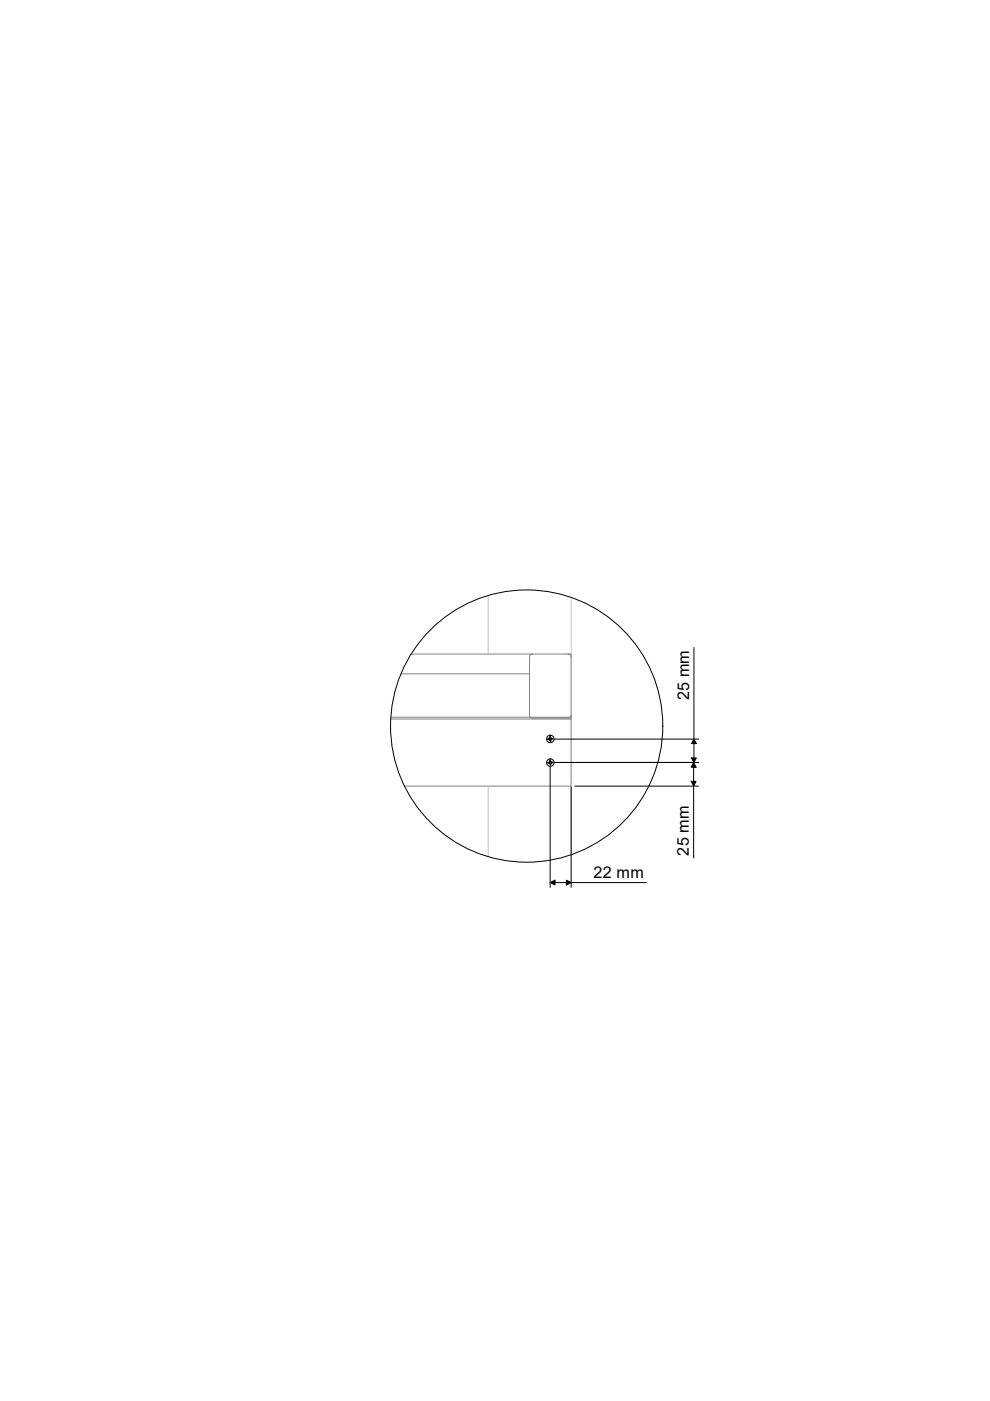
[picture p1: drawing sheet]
<svg xmlns="http://www.w3.org/2000/svg" width="210mm" height="297mm" viewBox="0 0 210 297" stroke-linecap="round" stroke-linejoin="round" font-family="sans-serif">
<defs><g id="words">
<g font-size="3.4">
<text x="146.1" y="148.4" transform="rotate(-90 146.1 148.4)">25 mm</text>
<text x="146" y="181.4" transform="rotate(-90 146 181.4)">25 mm</text>
<text x="125.9" y="186.1">22 mm</text>
</g>
</g></defs>
<!-- layer: Visible (ISO) -->
<g fill="none" stroke="#000" stroke-width=".21">
<path d="M116.1 156.7l.1 .1M116.2 156.6l-.1 .1M116.5 156.6h-.1M116.5 156.9h.1M116.5 156.8h.1M116.5 156.4v.1M116.6 156.5h.1M116.6 156.9h.1M116.6 156.2h.1M116.6 156.2l-.1 .4h-.3l.4 .3M116.6 157.2h.1M116.7 156.1v.1"/>
<path d="M116.7 156.2l.1 .4M116.7 156.4h.1M116.7 156.8v.1M116.8 157.2h-.1M116.8 156.8v.3h-.2v-.2M116.8 156.6h.1M116.9 156.4v.1M116.9 156.6h.3v.1h-.4M116.9 156.8v.1M117.1 156.6h.1M117.2 156.7h.1M116.2 161.7h-.1"/>
<path d="M116.5 161.7l-.4 .1M116.5 161.8h.1M116.5 161.9h.1M116.5 161.7h.1M116.5 161.5v.2h-.3M116.6 161.4v.1M116.6 161.1l.2 .5M116.6 161.8v.1M116.6 161.1v.4h-.1M116.6 161.9v.3h.2v-.3M116.6 162.1l.1 .1M116.7 161.4v.1"/>
<path d="M116.7 161.8v.1M116.8 162.1l-.1 .1M116.8 161.8h.1M116.8 161.6l.4 .1M116.9 161.5h.1M116.9 161.7l-.1 .1M116.9 161.8h.1M117.1 161.6h.1M117.2 161.7h-.3v.1M117.2 161.7h.1"/>
<circle cx="116.7" cy="156.7" r=".79"/>
<circle cx="116.7" cy="161.7" r=".79"/>
</g>
<path d="M87.2 138.7h33.9v13.4h-38.2M112.9 138.7a.6 .6 0 0 0-.6 .6v12.4M120.5 138.7a.6 .6 0 0 1 .6 .6M85 142.9h27.3M112.3 151.7a.6 .6 0 0 0 .6 .6M121.1 151.7a.6 .6 0 0 1-.6 .6h-7.6M121.1 152.1v.3h-38.3M121.1 152.4v14.3h-35.4" fill="none" stroke="#808080" stroke-width=".21"/>
<path d="M103.5 126.3v12.4M121.1 126.7v12M103.5 166.7v15M121.1 166.7v14.5" fill="none" stroke="#c0c0c0" stroke-width=".21"/>
<!-- layer: Detail Boundary (ISO) -->
<circle cx="111.7" cy="153.9" r="28.9" fill="none" stroke="#000" stroke-width=".21"/>
<!-- layer: Dimension (ISO) -->
<g fill="none" stroke="#000" stroke-width=".21">
<path d="M147.1 137.3v24.4M117.5 156.7h30.6M147.1 156.7l.5 1h-1zM116.6 162.5v25.6M117.5 161.7h30.6M121.1 166.9v21.2M121.9 166.7h26.2M146.6 165.7h1l-.5 1zM146.6 160.7h1l-.5 1zM147.1 161.7l.5 1h-1zM147.1 161.7v20.2M116.6 187.1l1.1-.5v1z"/>
<path d="M116.6 187.1h20.4M120.1 186.6l1 .5-1 .5z"/>
</g>
<path d="M147.1 156.7l.5 1h-1zM146.6 165.7h1l-.5 1zM146.6 160.7h1l-.5 1zM147.1 161.7l.5 1h-1zM116.6 187.1l1.1-.5v1zM120.1 186.6l1 .5-1 .5z" fill="#000"/>
<use href="#words"/>
</svg>
